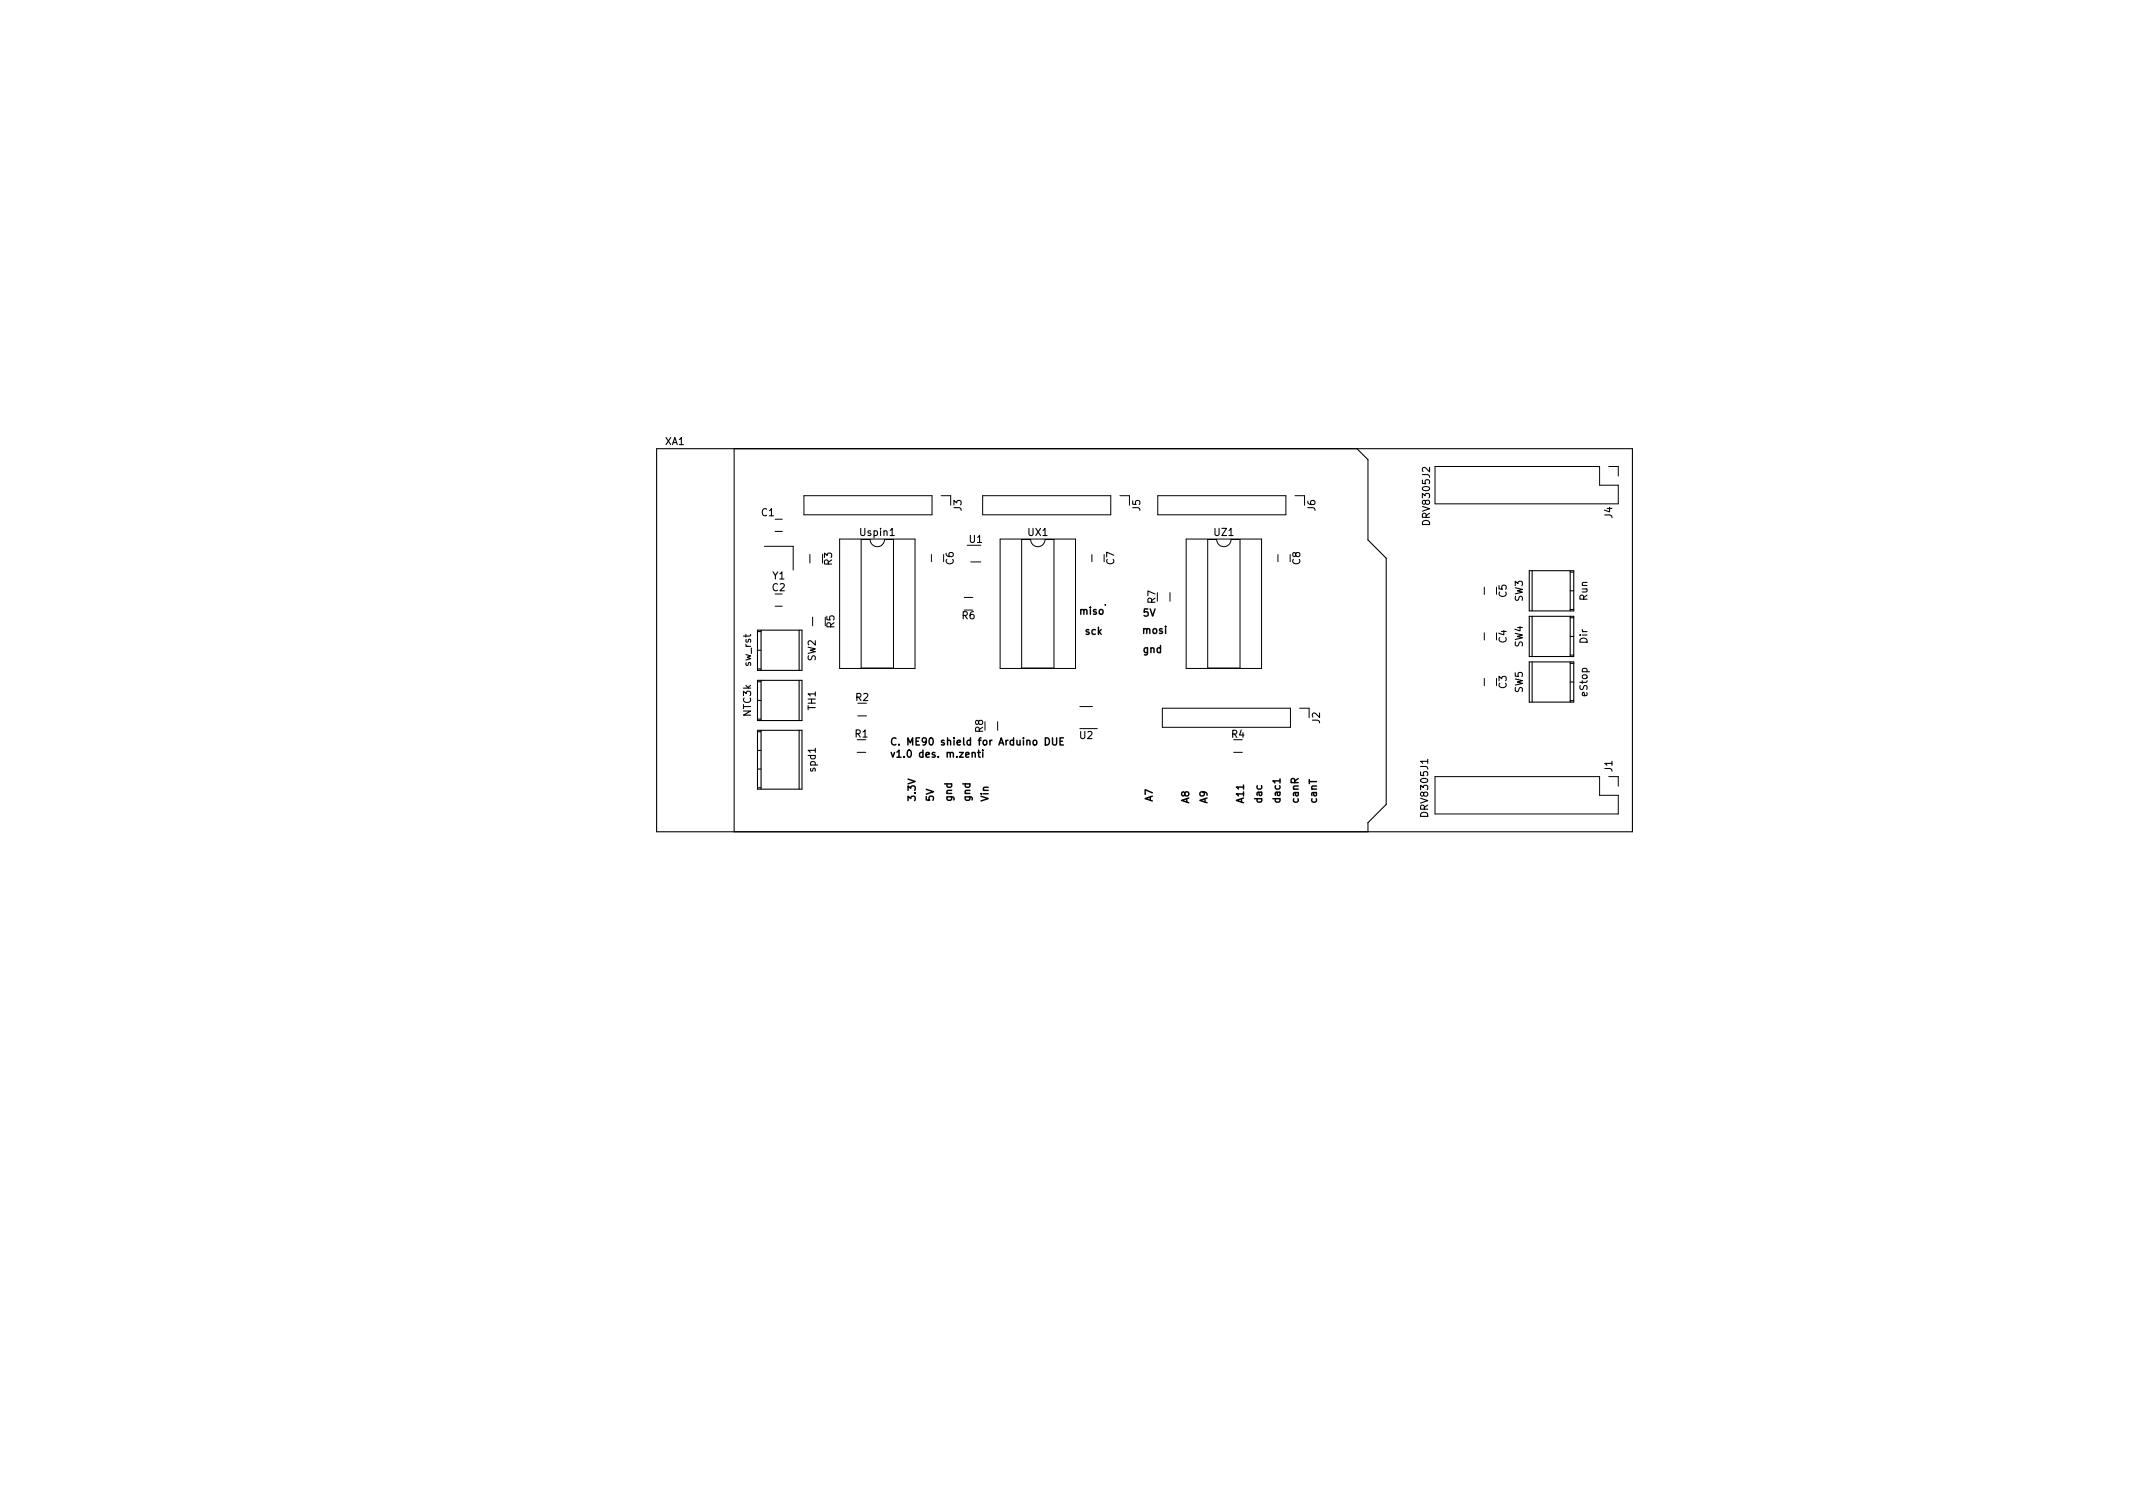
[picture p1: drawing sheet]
<svg xmlns="http://www.w3.org/2000/svg" width="297mm" height="210mm" viewBox="0 0 297 210" stroke-linecap="round" stroke-linejoin="round" font-family="sans-serif">
<defs><g id="words">
<g font-size="1.4">
<text x="92.6" y="62">XA1</text>
<text x="106" y="71.9">C1</text>
<text x="133.9" y="71.1" transform="rotate(-90 133.9 71.1)">J3</text>
<text x="158.8" y="71.1" transform="rotate(-90 158.8 71.1)">J5</text>
<text x="183.2" y="71.1" transform="rotate(-90 183.2 71.1)">J6</text>
<text x="119.9" y="74.6">Uspin1</text>
<text x="135" y="75.6">U1</text>
<text x="143.2" y="74.6">UX1</text>
<text x="169.1" y="74.6">UZ1</text>
<text x="199.1" y="72.9" transform="rotate(-90 199.1 72.9)">DRV8305J2</text>
<text x="224.5" y="72.1" transform="rotate(-90 224.5 72.1)">J4</text>
<text x="107.5" y="82.3">C2</text>
<text x="107.6" y="80.7">Y1</text>
<text x="115.9" y="78.7" transform="rotate(-90 115.9 78.7)">R3</text>
<text x="132.8" y="78.6" transform="rotate(-90 132.8 78.6)">C6</text>
<text x="155.2" y="78.6" transform="rotate(-90 155.2 78.6)">C7</text>
<text x="181.1" y="78.6" transform="rotate(-90 181.1 78.6)">C8</text>
<text x="209.8" y="83.2" transform="rotate(-90 209.8 83.2)">C5</text>
<text x="212.1" y="83.8" transform="rotate(-90 212.1 83.8)">SW3</text>
<text x="221.1" y="83.6" transform="rotate(-90 221.1 83.6)">Run</text>
<text x="116.2" y="87.4" transform="rotate(-90 116.2 87.4)">R5</text>
<text x="134" y="86.2">R6</text>
<text x="150.7" y="85.6">miso</text>
<text x="151.3" y="88.4">sck</text>
<text x="153.7" y="84.3">.</text>
<text x="159" y="85.8">5V</text>
<text x="159.4" y="88.3">mosi</text>
<text x="160.9" y="84" transform="rotate(-90 160.9 84)">R7</text>
<text x="209.8" y="89.5" transform="rotate(-90 209.8 89.5)">C4</text>
<text x="221.1" y="89.6" transform="rotate(-90 221.1 89.6)">Dir</text>
<text x="104.6" y="92.8" transform="rotate(-90 104.6 92.8)">sw_rst</text>
<text x="113.6" y="92.1" transform="rotate(-90 113.6 92.1)">SW2</text>
<text x="159" y="90.9">gnd</text>
<text x="209.8" y="95.9" transform="rotate(-90 209.8 95.9)">C3</text>
<text x="212.1" y="90.1" transform="rotate(-90 212.1 90.1)">SW4</text>
<text x="104.6" y="99.7" transform="rotate(-90 104.6 99.7)">NTC3k</text>
<text x="113.6" y="98.8" transform="rotate(-90 113.6 98.8)">TH1</text>
<text x="119.2" y="97.6">R2</text>
<text x="136.9" y="102" transform="rotate(-90 136.9 102)">R8</text>
<text x="183.8" y="100.7" transform="rotate(-90 183.8 100.7)">J2</text>
<text x="212.1" y="96.5" transform="rotate(-90 212.1 96.5)">SW5</text>
<text x="221.1" y="96.9" transform="rotate(-90 221.1 96.9)">eStop</text>
<text x="113.6" y="107.4" transform="rotate(-90 113.6 107.4)">spd1</text>
<text x="119.1" y="102.7">R1</text>
<text x="123.8" y="103.8">C. ME90 shield for Arduino DUE</text>
<text x="123.8" y="105.5">v1.0 des. m.zenti</text>
<text x="150.4" y="102.9">U2</text>
<text x="171.5" y="102.7">R4</text>
<text x="224.5" y="107.4" transform="rotate(-90 224.5 107.4)">J1</text>
<text x="127.5" y="111.8" transform="rotate(-90 127.5 111.8)">3.3V</text>
<text x="130" y="111.8" transform="rotate(-90 130 111.8)">5V</text>
<text x="132.6" y="111.8" transform="rotate(-90 132.6 111.8)">gnd</text>
<text x="135.1" y="111.8" transform="rotate(-90 135.1 111.8)">gnd</text>
<text x="137.7" y="111.8" transform="rotate(-90 137.7 111.8)">Vin</text>
<text x="160.5" y="111.8" transform="rotate(-90 160.5 111.8)">A7</text>
<text x="165.6" y="112" transform="rotate(-90 165.6 112)">A8</text>
<text x="168.1" y="112" transform="rotate(-90 168.1 112)">A9</text>
<text x="173.2" y="112" transform="rotate(-90 173.2 112)">A11</text>
<text x="175.8" y="112" transform="rotate(-90 175.8 112)">dac</text>
<text x="178.3" y="112" transform="rotate(-90 178.3 112)">dac1</text>
<text x="180.8" y="112" transform="rotate(-90 180.8 112)">canR</text>
<text x="183.4" y="112" transform="rotate(-90 183.4 112)">canT</text>
<text x="198.9" y="113.5" transform="rotate(-90 198.9 113.5)">DRV8305J1</text>
</g>
</g></defs>
<path d="M135.4 104.9l.1-.1h.3v.6M135.4 104.8v.6M136.1 104.8h.4M136.3 104.4v.9l.2 .1M136.9 104.4v.1M136.9 104.8v.6M145.6 102.7a.51 .51 0 0 1 .6 .5 .51 .51 0 0 1-.6 .5zM146.6 102.7v.8l.2 .2h.2l.1-.2v-.8M147.6 103.2h.4M148.1 102.7h-.5v1h.5M178.3 108.4v.6" fill="none" stroke="#000" stroke-width=".2"/>
<g fill="none" stroke="#000" stroke-width=".15">
<path d="M91.4 62.5h135.9v53.3h-135.9zM102.2 62.5v53.3M189 62.5l1.5 1.5v11.2l2.5 2.5v34.3l-2.5 2.5v1.3M213 79.5h6.2v5.6h-6.2zM213.4 79.5v5.6M218.7 79.5v5.6M218.7 79.7h.5M105.5 87.7h6.2v5.6h-6.2zM105.5 94.7h6.2v5.6h-6.2zM105.5 87.9h.5M105.5 93.1h.5M105.5 90.5h.5"/>
<path d="M105.5 94.9h.5M105.5 97.5h.5M106 87.7v5.6M106 94.7v5.6M111.3 87.7v5.6M111.3 94.7v5.6M213 85.8h6.2v5.6h-6.2zM213 92.2h6.2v5.6h-6.2zM213.4 85.8v5.6M213.4 92.2v5.6M218.7 85.8v5.6M218.7 92.2v5.6"/>
<path d="M218.7 84.9h.5M218.7 82.3h.5M218.7 91.2h.5M218.7 86h.5M218.7 88.6h.5M218.7 97.6h.5M218.7 92.4h.5M218.7 95h.5M105.5 101.7h6.2v8.2h-6.2zM105.5 107.1h.5M105.5 101.9h.5M105.5 109.7h.5"/>
<path d="M105.5 104.5h.5M105.5 100.1h.5M106 101.7v8.2M111.3 101.7v8.2"/>
</g>
<g fill="none" stroke="#000" stroke-width=".14">
<path d="M106.5 76.1h4v3.3M107.9 74h1M107.9 72.3h1M112 69h17.8v2.7h-17.8zM112.8 77.2v1.2M116.9 75.1h10.5v18h-10.5zM119.9 75.1v17.9h4.5v-17.9M121.2 75.1a1 1 0 0 0 1 1 1 1 0 0 0 1-1M129.7 77.2v1M131.1 69h1.3v1.4M135.2 78.2h1.4M136.8 69h17.9v2.7h-17.9z"/>
<path d="M139.3 75.1h10.5v18h-10.5zM142.3 75.1h1.2a1 1 0 0 0 1 1 1 1 0 0 0 1-1h1.3v17.9h-4.5zM152.1 77.2v1M156 69h1.3v1.4M161.2 69h17.9v2.7h-17.9zM165.2 75.1h10.5v18h-10.5zM168.2 75.1h1.2a1 1 0 0 0 1 1 1 1 0 0 0 1-1h1.3v17.9h-4.5zM178 77.2v1M180.3 69h1.4v1.4M199.8 65h23v2.6h2.6v2.6h-25.6zM224 65h1.4v1.3M107.9 84.4h1"/>
<path d="M113.2 85.9v1.2M119.5 99.7h1.2M134.3 83.2h1.2M150.4 98.4h1.7M161.9 98.6h17.8v2.7h-17.8zM162.9 82.5v1.2M181 98.6h1.3v1.3M206.7 81.8v1M206.7 88.1v1M206.7 94.5v1M119.4 104.8h1.2M138.9 100.5v1.2"/>
<path d="M150.4 101.5h2.4M171.8 104.8h1.2M199.8 108.1h23v2.6h2.6v2.6h-25.6zM224 108.1h1.4v1.4"/>
</g>
<use href="#words"/>
</svg>
